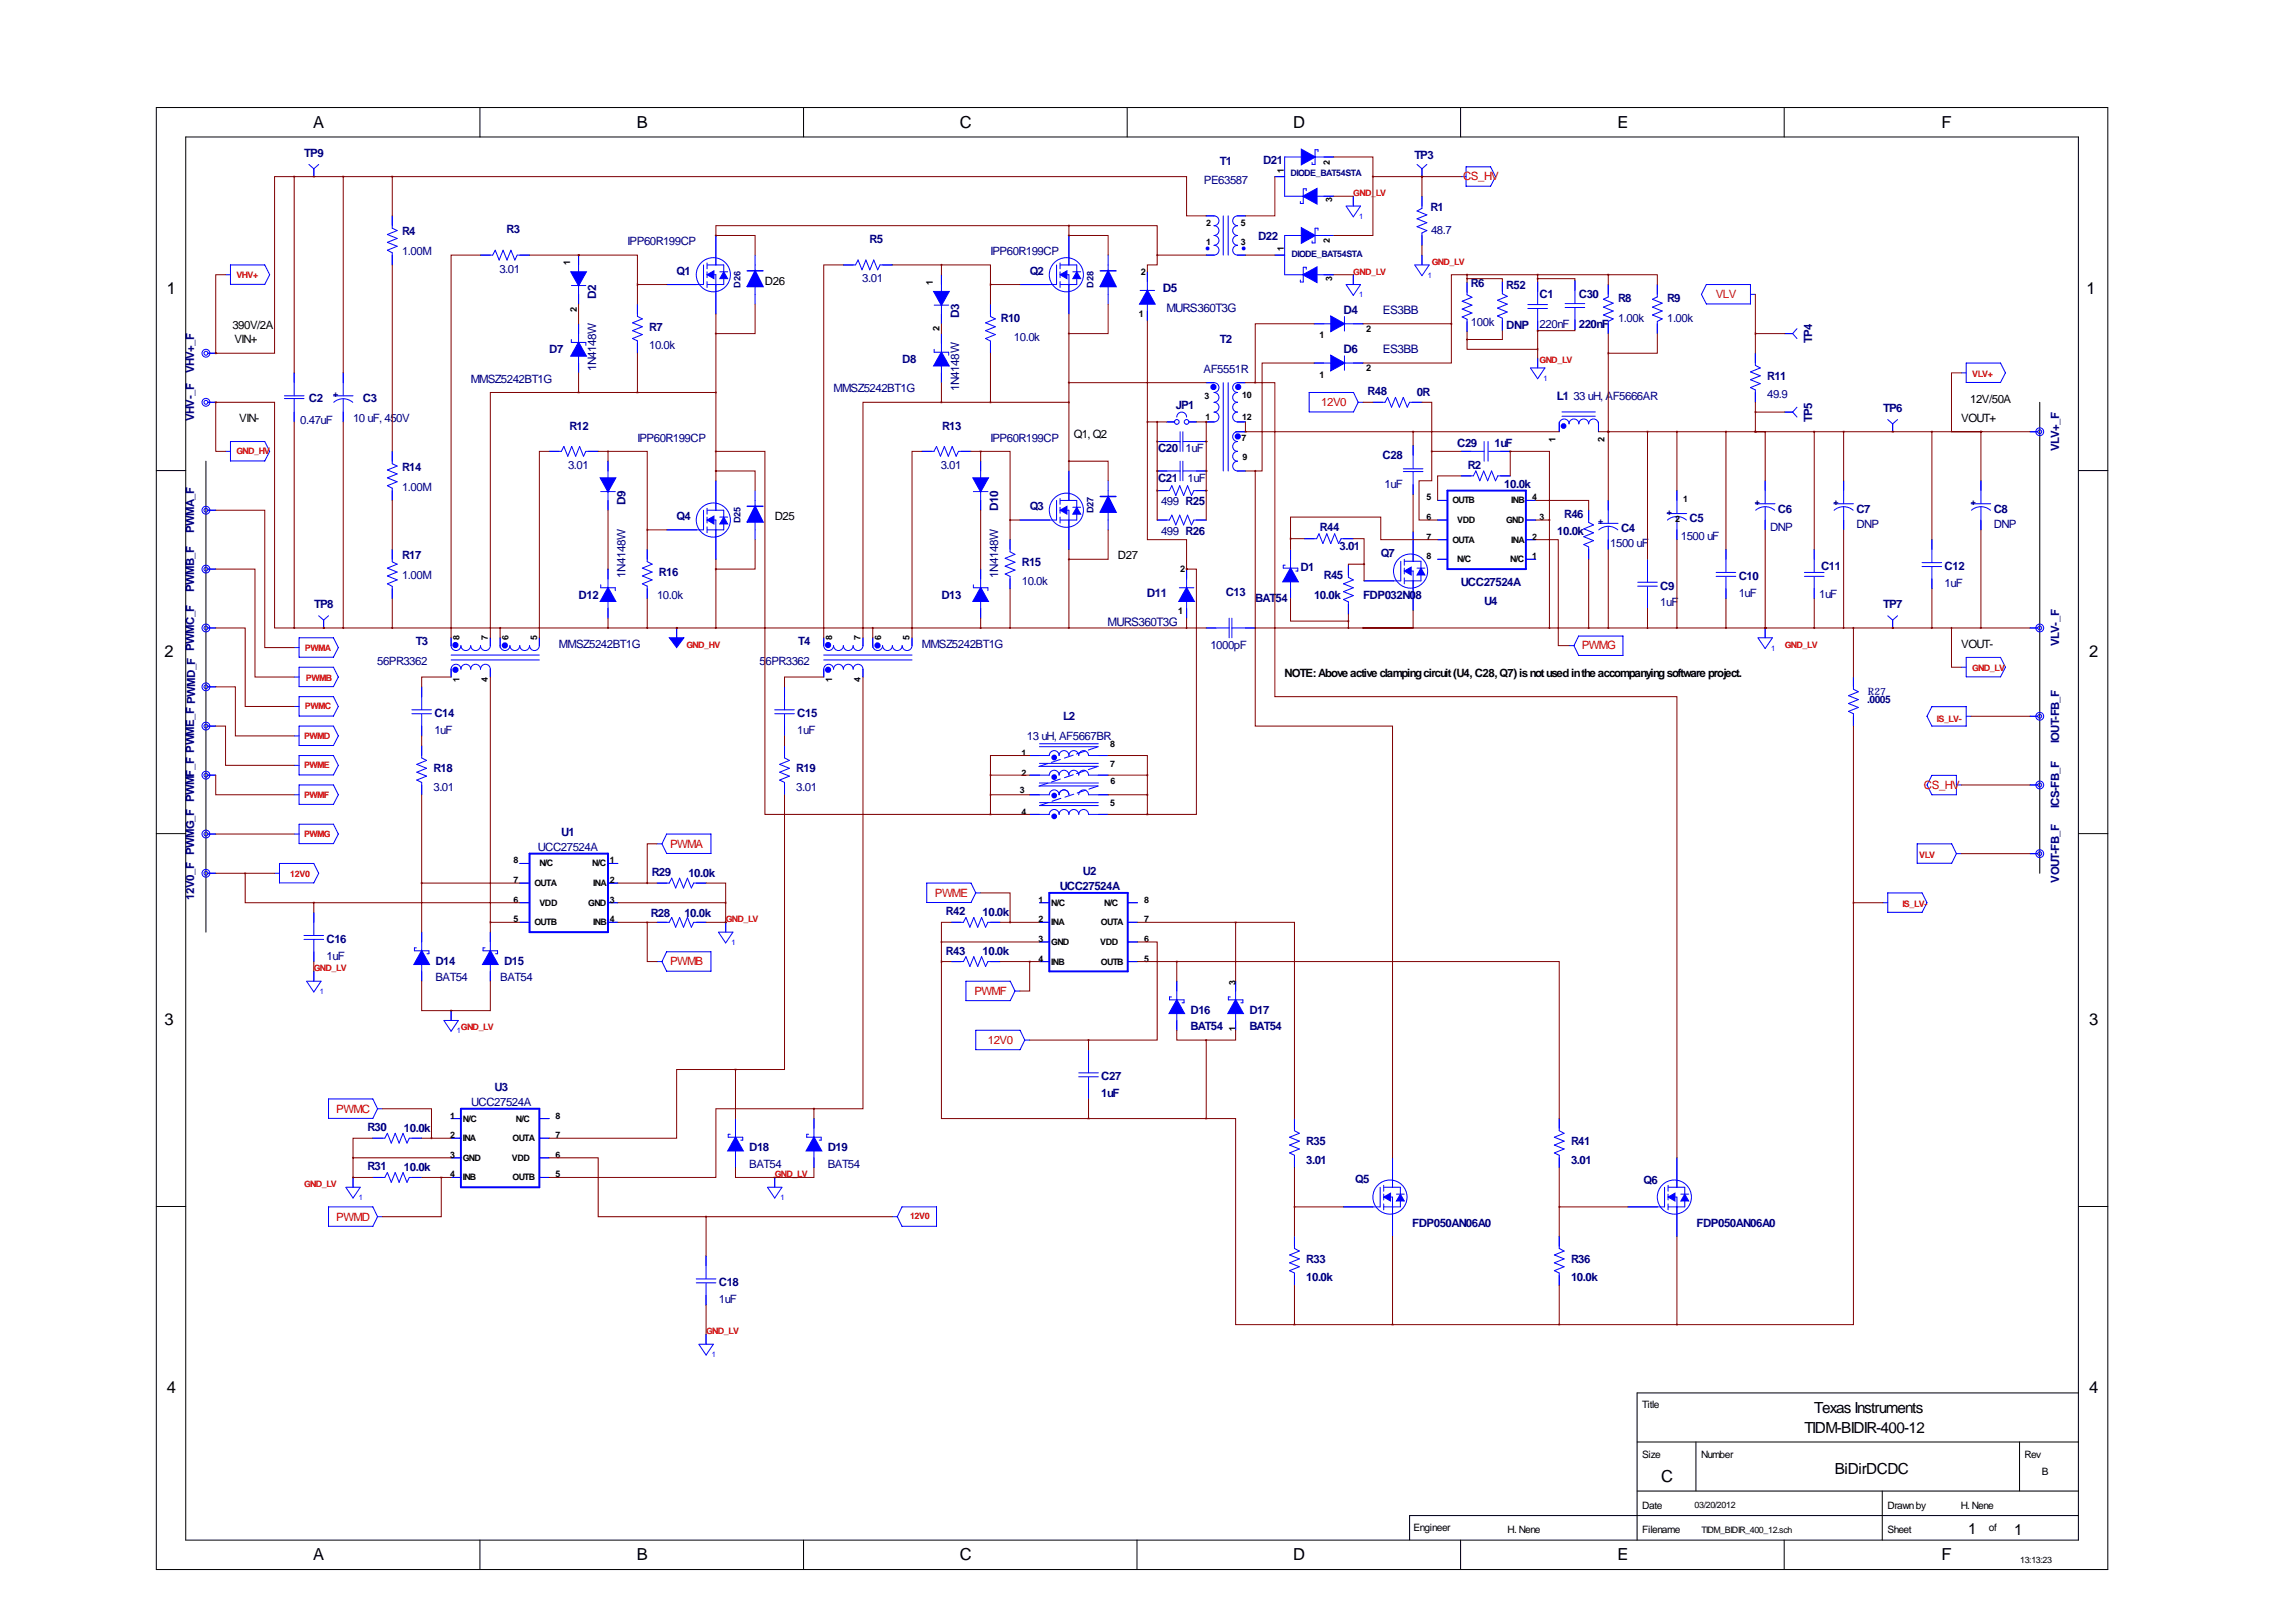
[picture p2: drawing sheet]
<svg xmlns="http://www.w3.org/2000/svg" width="594mm" height="419mm" viewBox="0 0 594 419" stroke-linecap="round" stroke-linejoin="round" font-family="sans-serif">
<defs><g id="words">
<g font-size="4.3">
<text x="81.1" y="33">A</text>
<text x="164.9" y="33">B</text>
<text x="248.6" y="33">C</text>
<text x="335" y="33">D</text>
<text x="418.9" y="33">E</text>
<text x="502.9" y="33">F</text>
<text x="43.2" y="76.2">1</text>
<text x="540.4" y="76.2">1</text>
<text x="42.6" y="170.2">2</text>
<text x="541.1" y="170.2">2</text>
<text x="42.6" y="265.4">3</text>
<text x="541.1" y="265.4">3</text>
<text x="43.2" y="360.7">4</text>
<text x="541.1" y="360.7">4</text>
<text x="430.2" y="383.5">C</text>
<text x="81.1" y="403.9">A</text>
<text x="164.9" y="403.9">B</text>
<text x="248.6" y="403.9">C</text>
<text x="335" y="403.9">D</text>
<text x="418.9" y="403.9">E</text>
<text x="502.9" y="403.9">F</text>
</g>
<g font-size="4">
<text x="469.9" y="365.8">Texas Instruments</text>
<text x="467.4" y="370.8">TIDM-BIDIR-400-12</text>
<text x="475.2" y="381.5">BiDirDCDC</text>
<text x="509.8" y="397">1</text>
<text x="521.7" y="397.3">1</text>
</g>
<g font-size="3" fill="#000080">
<text x="78.8" y="40.6">TP9</text>
<text x="366.3" y="41.1">TP3</text>
<text x="311.8" y="47.7">PE63587</text>
<text x="316" y="42.6">T1</text>
<text x="327.1" y="42.4">D21</text>
<text x="370.5" y="54.6">R1</text>
<text x="104.1" y="61">R4</text>
<text x="131.2" y="60.4">R3</text>
<text x="162.6" y="63.5">IPP60R199CP</text>
<text x="225.2" y="62.9">R5</text>
<text x="325.9" y="62.2">D22</text>
<text x="370.7" y="60.5">48.7</text>
<text x="104.1" y="66">1.00M</text>
<text x="129.4" y="70.6">3.01</text>
<text x="175.3" y="71.1">Q1</text>
<text x="256.5" y="66">IPP60R199CP</text>
<text x="266.7" y="71.1">Q2</text>
<text x="154.4" y="77.3" transform="rotate(-90 154.4 77.3)">D2</text>
<text x="223.3" y="73.1">3.01</text>
<text x="301.1" y="75.7">D5</text>
<text x="381" y="74.2">R6</text>
<text x="390.1" y="74.9">R52</text>
<text x="398.8" y="77.2">C1</text>
<text x="408.9" y="77.2">C30</text>
<text x="248.4" y="82.4" transform="rotate(-90 248.4 82.4)">D3</text>
<text x="259.2" y="83.3">R10</text>
<text x="302.1" y="80.8">MURS360T3G</text>
<text x="348" y="81.3">D4</text>
<text x="358.1" y="81.3">ES3BB</text>
<text x="419.1" y="78.2">R8</text>
<text x="419.1" y="83.3">1.00k</text>
<text x="431.8" y="78.2">R9</text>
<text x="431.8" y="83.3">1.00k</text>
<text x="168.1" y="85.6">R7</text>
<text x="262.6" y="88.3">10.0k</text>
<text x="316" y="88.9">T2</text>
<text x="381" y="84.3">100k</text>
<text x="390.1" y="85.1">DNP</text>
<text x="398.8" y="84.8">220nF</text>
<text x="408.9" y="84.8">220nF</text>
<text x="469.3" y="88.8" transform="rotate(-90 469.3 88.8)">TP4</text>
<text x="142.2" y="91.4">D7</text>
<text x="168.1" y="90.4">10.0k</text>
<text x="233.7" y="94">D8</text>
<text x="348" y="91.4">D6</text>
<text x="358.1" y="91.4">ES3BB</text>
<text x="50.3" y="96.6" transform="rotate(-90 50.3 96.6)">VHV+_F</text>
<text x="121.9" y="99.1">MMSZ5242BT1G</text>
<text x="154.4" y="96.2" transform="rotate(-90 154.4 96.2)">1N4148W</text>
<text x="215.9" y="101.6">MMSZ5242BT1G</text>
<text x="248.4" y="101.2" transform="rotate(-90 248.4 101.2)">1N4148W</text>
<text x="311.7" y="96.5">AF5551R</text>
<text x="457.7" y="98.3">R11</text>
<text x="80" y="104.1">C2</text>
<text x="94" y="104.1">C3</text>
<text x="304.5" y="105.9">JP1</text>
<text x="354.2" y="102.3">R48</text>
<text x="366.9" y="102.6">0R</text>
<text x="403.3" y="103.6">L1</text>
<text x="407.5" y="103.6">33 uH, AF5666AR</text>
<text x="457.7" y="103.1">49.9</text>
<text x="487.8" y="106.7">TP6</text>
<text x="50.3" y="109" transform="rotate(-90 50.3 109)">VHV-_F</text>
<text x="77.8" y="109.7">0.47uF</text>
<text x="91.4" y="109.2">10 uF, 450V</text>
<text x="147.5" y="111.2">R12</text>
<text x="244" y="111.2">R13</text>
<text x="469.3" y="109.1" transform="rotate(-90 469.3 109.1)">TP5</text>
<text x="165.1" y="114.3">IPP60R199CP</text>
<text x="256.5" y="114.3">IPP60R199CP</text>
<text x="300" y="117">C20</text>
<text x="307.1" y="117">1uF</text>
<text x="358.1" y="118.8">C28</text>
<text x="377.4" y="115.8">C29</text>
<text x="387.1" y="115.8">1uF</text>
<text x="533.3" y="116.8" transform="rotate(-90 533.3 116.8)">VLV+_F</text>
<text x="104.1" y="121.9">R14</text>
<text x="147.1" y="121.4">3.01</text>
<text x="243.7" y="121.4">3.01</text>
<text x="300" y="124.7">C21</text>
<text x="307.6" y="124.7">1uF</text>
<text x="380.1" y="121.4">R2</text>
<text x="104.1" y="127">1.00M</text>
<text x="162" y="130.7" transform="rotate(-90 162 130.7)">D9</text>
<text x="300.7" y="130.8">499 R25</text>
<text x="358.6" y="126.4">1uF</text>
<text x="389.6" y="126.4">10.0k</text>
<text x="50.3" y="137.9" transform="rotate(-90 50.3 137.9)">PWMA_F</text>
<text x="175.3" y="134.6">Q4</text>
<text x="258.6" y="132.2" transform="rotate(-90 258.6 132.2)">D10</text>
<text x="266.7" y="132.1">Q3</text>
<text x="341.9" y="137.4">R44</text>
<text x="405.1" y="134.1">R46</text>
<text x="419.9" y="137.8">C4</text>
<text x="437.6" y="135.2">C5</text>
<text x="458.5" y="137.4">DNP</text>
<text x="460.5" y="132.7">C6</text>
<text x="480.8" y="132.7">C7</text>
<text x="480.8" y="136.7">DNP</text>
<text x="516.4" y="132.7">C8</text>
<text x="516.4" y="136.7">DNP</text>
<text x="300.7" y="138.4">499 R26</text>
<text x="347" y="142.5">3.01</text>
<text x="403.4" y="138.4">10.0k</text>
<text x="417.1" y="141.5">1500 uF</text>
<text x="435.4" y="139.7">1500 uF</text>
<text x="104.1" y="144.8">R17</text>
<text x="104.1" y="149.9">1.00M</text>
<text x="162" y="149.5" transform="rotate(-90 162 149.5)">1N4148W</text>
<text x="170.7" y="149.1">R16</text>
<text x="258.6" y="149.5" transform="rotate(-90 258.6 149.5)">1N4148W</text>
<text x="264.7" y="146.6">R15</text>
<text x="336.8" y="147.8">D1</text>
<text x="342.9" y="149.9">R45</text>
<text x="357.6" y="144.3">Q7</text>
<text x="471.7" y="147.6">C11</text>
<text x="503.7" y="147.6">C12</text>
<text x="50.3" y="153.2" transform="rotate(-90 50.3 153.2)">PWMB_F</text>
<text x="149.9" y="154.9">D12</text>
<text x="170.2" y="154.9">10.0k</text>
<text x="243.8" y="154.9">D13</text>
<text x="264.7" y="151.4">10.0k</text>
<text x="297" y="154.4">D11</text>
<text x="317.5" y="154.4">C13</text>
<text x="325.1" y="156">BAT54</text>
<text x="340.4" y="154.9">10.0k</text>
<text x="353.1" y="154.9">FDP032N08</text>
<text x="378.4" y="151.6">UCC27524A</text>
<text x="430" y="152.7">C9</text>
<text x="450.3" y="150.1">C10</text>
<text x="450.3" y="154.4">1uF</text>
<text x="471.2" y="154.7">1uF</text>
<text x="503.7" y="151.9">1uF</text>
<text x="81.4" y="157.5">TP8</text>
<text x="384.4" y="156.7">U4</text>
<text x="430" y="157">1uF</text>
<text x="487.8" y="157.5">TP7</text>
<text x="107.7" y="167.1">T3</text>
<text x="144.8" y="167.6">MMSZ5242BT1G</text>
<text x="206.8" y="167.1">T4</text>
<text x="238.8" y="167.6">MMSZ5242BT1G</text>
<text x="286.9" y="162">MURS360T3G</text>
<text x="533.3" y="167.2" transform="rotate(-90 533.3 167.2)">VLV-_F</text>
<text x="97.7" y="172.2">56PR3362</text>
<text x="196.7" y="172.2">56PR3362</text>
<text x="313.5" y="168.1">1000pF</text>
<text x="112.5" y="185.7">C14</text>
<text x="206.5" y="185.7">C15</text>
<text x="112.5" y="190">1uF</text>
<text x="206.5" y="190">1uF</text>
<text x="266" y="191.5">13 uH, AF5667BR</text>
<text x="275.3" y="186.4">L2</text>
<text x="533.3" y="192.2" transform="rotate(-90 533.3 192.2)">IOUT-FB_F</text>
<text x="112.3" y="199.9">R18</text>
<text x="206.2" y="199.9">R19</text>
<text x="112.3" y="204.7">3.01</text>
<text x="206.2" y="204.7">3.01</text>
<text x="533.3" y="209.2" transform="rotate(-90 533.3 209.2)">ICS-FB_F</text>
<text x="139.3" y="220.2">UCC27524A</text>
<text x="145.4" y="216.4">U1</text>
<text x="168.8" y="226.8">R29</text>
<text x="178.3" y="227">10.0k</text>
<text x="280.5" y="226.6">U2</text>
<text x="50.3" y="232.9" transform="rotate(-90 50.3 232.9)">12V0_F PWMG_F PWMF_F PWME_F PWMD_F PWMC_F</text>
<text x="274.5" y="230.4">UCC27524A</text>
<text x="533.3" y="228.5" transform="rotate(-90 533.3 228.5)">VOUT-FB_F</text>
<text x="168.6" y="237.4">R28</text>
<text x="177.3" y="237.4">10.0k</text>
<text x="245" y="236.9">R42</text>
<text x="254.5" y="237.2">10.0k</text>
<text x="84.6" y="244.1">C16</text>
<text x="84.6" y="248.4">1uF</text>
<text x="112.8" y="249.7">D14</text>
<text x="130.6" y="249.7">D15</text>
<text x="245" y="247.1">R43</text>
<text x="254.5" y="247.3">10.0k</text>
<text x="112.8" y="254">BAT54</text>
<text x="129.5" y="254">BAT54</text>
<text x="308.4" y="262.4">D16</text>
<text x="323.6" y="262.4">D17</text>
<text x="308.4" y="266.7">BAT54</text>
<text x="323.6" y="266.7">BAT54</text>
<text x="285.2" y="279.7">C27</text>
<text x="122.1" y="286.3">UCC27524A</text>
<text x="128.1" y="282.4">U3</text>
<text x="285.2" y="284">1uF</text>
<text x="95.2" y="292.8">R30</text>
<text x="104.6" y="293.1">10.0k</text>
<text x="194.1" y="297.9">D18</text>
<text x="214.4" y="297.9">D19</text>
<text x="338.3" y="296.4">R35</text>
<text x="406.9" y="296.4">R41</text>
<text x="95.2" y="303">R31</text>
<text x="104.6" y="303.2">10.0k</text>
<text x="194.1" y="302.3">BAT54</text>
<text x="214.4" y="302.3">BAT54</text>
<text x="338.3" y="301.2">3.01</text>
<text x="406.9" y="301.2">3.01</text>
<text x="351" y="306.3">Q5</text>
<text x="425.7" y="306.6">Q6</text>
<text x="365.8" y="317.5">FDP050AN06A0</text>
<text x="439.4" y="317.5">FDP050AN06A0</text>
<text x="338.3" y="326.9">R33</text>
<text x="406.9" y="326.9">R36</text>
<text x="186.2" y="333">C18</text>
<text x="338.3" y="331.7">10.0k</text>
<text x="406.9" y="331.7">10.0k</text>
<text x="186.2" y="337.3">1uF</text>
</g>
<g font-size="3" fill="#f00">
<text x="379" y="46.7">CS_HV</text>
<text x="444.4" y="77.2">VLV</text>
<text x="342.2" y="105.1">12V0</text>
<text x="409.7" y="168.1">PWMG</text>
<text x="498.3" y="204.2">CS_HV</text>
<text x="173.6" y="219.4">PWMA</text>
<text x="242.1" y="232.1">PWME</text>
<text x="173.6" y="249.9">PWMB</text>
<text x="252.4" y="257.5">PWMF</text>
<text x="255.9" y="270.2">12V0</text>
<text x="87.1" y="288">PWMC</text>
<text x="87.1" y="315.9">PWMD</text>
</g>
<g font-size="3">
<text x="198.1" y="73.7">D26</text>
<text x="60.2" y="85.1">390V/2A</text>
<text x="60.7" y="88.9">VIN+</text>
<text x="510.3" y="104.4">12V/50A</text>
<text x="62" y="109.2">VIN-</text>
<text x="278.1" y="113.3">Q1, Q2</text>
<text x="508" y="109.2">VOUT+</text>
<text x="200.7" y="134.6">D25</text>
<text x="289.6" y="144.8">D27</text>
<text x="508" y="167.6">VOUT-</text>
<text x="332.7" y="175.3">NOTE: Above active clamping circuit (U4, C28, Q7) is not used in the accompanying software project.</text>
</g>
<g font-size="2.6" fill="#000080">
<text x="483.8" y="179.8">R27</text>
<text x="483.6" y="182.1">.0005</text>
</g>
<g font-size="2.6">
<text x="425.3" y="364.6">Title</text>
<text x="425.3" y="377.3">Size</text>
<text x="440.6" y="377.3">Number</text>
<text x="524.4" y="377.3">Rev</text>
<text x="528.8" y="381.8">B</text>
<text x="425.3" y="390.6">Date</text>
<text x="488.8" y="390.6">Drawn by</text>
<text x="507.8" y="390.5">H. Nene</text>
<text x="366.1" y="396.4">Engineer</text>
<text x="390.5" y="396.9">H. Nene</text>
<text x="425.3" y="397">Filename</text>
<text x="488.8" y="397">Sheet</text>
<text x="515.1" y="396.4">of</text>
</g>
<g font-size="2.4">
<text x="147.7" y="68.6" transform="rotate(-90 147.7 68.6)">1</text>
<text x="295.5" y="71.2">2</text>
<text x="241.7" y="73.7" transform="rotate(-90 241.7 73.7)">1</text>
<text x="149.4" y="80.7" transform="rotate(-90 149.4 80.7)">2</text>
<text x="295" y="82">1</text>
<text x="243.4" y="85.8" transform="rotate(-90 243.4 85.8)">2</text>
<text x="341.7" y="87.6">1</text>
<text x="353.8" y="85.9">2</text>
<text x="341.7" y="97.7">1</text>
<text x="353.8" y="96">2</text>
<text x="402.9" y="114.3" transform="rotate(-90 402.9 114.3)">1</text>
<text x="415.6" y="114.3" transform="rotate(-90 415.6 114.3)">2</text>
<text x="305.7" y="148.1">2</text>
<text x="305.2" y="159">1</text>
</g>
<g font-size="2.4" fill="#000080">
<text x="191.8" y="74.4" transform="rotate(-90 191.8 74.4)">D26</text>
<text x="283.2" y="74.4" transform="rotate(-90 283.2 74.4)">D28</text>
<text x="191.8" y="135.4" transform="rotate(-90 191.8 135.4)">D25</text>
<text x="283.2" y="132.8" transform="rotate(-90 283.2 132.8)">D27</text>
</g>
<g font-size="2.3">
<text x="332.5" y="44.7" transform="rotate(-90 332.5 44.7)">1</text>
<text x="344.4" y="42.6" transform="rotate(-90 344.4 42.6)">2</text>
<text x="345" y="52.4" transform="rotate(-90 345 52.4)">3</text>
<text x="312.4" y="58.4">2</text>
<text x="321.4" y="58.4">5</text>
<text x="312.4" y="63.5">1</text>
<text x="321.4" y="63.5">3</text>
<text x="332.5" y="65" transform="rotate(-90 332.5 65)">1</text>
<text x="344.4" y="62.9" transform="rotate(-90 344.4 62.9)">2</text>
<text x="345" y="72.7" transform="rotate(-90 345 72.7)">3</text>
<text x="312" y="103.4">3</text>
<text x="321.8" y="103.1">10</text>
<text x="312.2" y="108.8">1</text>
<text x="321.8" y="108.7">12</text>
<text x="321.6" y="114.1">7</text>
<text x="321.8" y="119.1">9</text>
<text x="369.5" y="129.5">5</text>
<text x="376.2" y="130.3">OUTB</text>
<text x="391.4" y="130.3">INB</text>
<text x="396.8" y="129.5">4</text>
<text x="435.9" y="130.1">1</text>
<text x="369.5" y="134.6">6</text>
<text x="377.4" y="135.4">VDD</text>
<text x="390.1" y="135.4">GND</text>
<text x="398.8" y="134.6">3</text>
<text x="433.9" y="135.1">2</text>
<text x="369.5" y="139.7">7</text>
<text x="376.2" y="140.5">OUTA</text>
<text x="391.4" y="140.5">INA</text>
<text x="396.8" y="139.7">2</text>
<text x="369.5" y="144.8">8</text>
<text x="377.4" y="145.5">N/C</text>
<text x="391.2" y="145.5">N/C</text>
<text x="396.8" y="144.8">1</text>
<text x="119" y="165.8" transform="rotate(-90 119 165.8)">8</text>
<text x="126.4" y="165.8" transform="rotate(-90 126.4 165.8)">7</text>
<text x="131.7" y="165.7" transform="rotate(-90 131.7 165.7)">6</text>
<text x="139.1" y="165.7" transform="rotate(-90 139.1 165.7)">5</text>
<text x="215.6" y="165.8" transform="rotate(-90 215.6 165.8)">8</text>
<text x="222.9" y="165.8" transform="rotate(-90 222.9 165.8)">7</text>
<text x="228.3" y="165.7" transform="rotate(-90 228.3 165.7)">6</text>
<text x="235.6" y="165.7" transform="rotate(-90 235.6 165.7)">5</text>
<text x="119" y="176.4" transform="rotate(-90 119 176.4)">1</text>
<text x="126.4" y="176.4" transform="rotate(-90 126.4 176.4)">4</text>
<text x="215.6" y="176.4" transform="rotate(-90 215.6 176.4)">1</text>
<text x="222.9" y="176.4" transform="rotate(-90 222.9 176.4)">4</text>
<text x="264.6" y="195.7">1</text>
<text x="287.5" y="193.4">8</text>
<text x="264.6" y="200.8">2</text>
<text x="287.5" y="198.5">7</text>
<text x="287.6" y="203.1">6</text>
<text x="264.2" y="205.2">3</text>
<text x="287.5" y="208.6">5</text>
<text x="264.6" y="210.9">4</text>
<text x="133" y="223.5">8</text>
<text x="139.7" y="224.3">N/C</text>
<text x="153.4" y="224.3">N/C</text>
<text x="158" y="223.5">1</text>
<text x="133" y="233.7">6</text>
<text x="133" y="228.6">7</text>
<text x="138.4" y="229.4">OUTA</text>
<text x="153.7" y="229.4">INA</text>
<text x="158" y="228.6">2</text>
<text x="158" y="233.7">3</text>
<text x="269" y="233.7">1</text>
<text x="296.3" y="233.7">8</text>
<text x="133" y="238.8">5</text>
<text x="138.4" y="239.5">OUTB</text>
<text x="139.7" y="234.4">VDD</text>
<text x="152.4" y="234.4">GND</text>
<text x="153.7" y="239.5">INB</text>
<text x="158" y="238.8">4</text>
<text x="269" y="238.8">2</text>
<text x="272.3" y="234.4">N/C</text>
<text x="272.3" y="239.5">INA</text>
<text x="285.2" y="239.5">OUTA</text>
<text x="286" y="234.4">N/C</text>
<text x="296.3" y="238.8">7</text>
<text x="269" y="243.8">3</text>
<text x="272.3" y="244.6">GND</text>
<text x="284.9" y="244.6">VDD</text>
<text x="296.3" y="243.8">6</text>
<text x="269" y="248.9">4</text>
<text x="272.3" y="249.7">INB</text>
<text x="285.2" y="249.7">OUTB</text>
<text x="296.3" y="248.9">5</text>
<text x="320" y="254.9" transform="rotate(-90 320 254.9)">3</text>
<text x="320" y="267" transform="rotate(-90 320 267)">1</text>
<text x="116.6" y="289.6">1</text>
<text x="119.9" y="290.3">N/C</text>
<text x="133.6" y="290.3">N/C</text>
<text x="143.9" y="289.6">8</text>
<text x="116.6" y="294.6">2</text>
<text x="116.6" y="299.7">3</text>
<text x="119.9" y="295.4">INA</text>
<text x="132.8" y="295.4">OUTA</text>
<text x="143.9" y="299.7">6</text>
<text x="143.9" y="294.6">7</text>
<text x="116.6" y="304.8">4</text>
<text x="119.9" y="300.5">GND</text>
<text x="119.9" y="305.6">INB</text>
<text x="132.5" y="300.5">VDD</text>
<text x="132.8" y="305.6">OUTB</text>
<text x="143.9" y="304.8">5</text>
<text x="438.9" y="390.4">03/20/2012</text>
<text x="440.7" y="396.7">TIDM_BIDIR_400_12.sch</text>
<text x="523.2" y="404.6">13:13:23</text>
</g>
<g font-size="2.3" fill="#000080">
<text x="334.2" y="45.5">DIODE_BAT54STA</text>
<text x="334.5" y="66.6">DIODE_BAT54STA</text>
<text x="86.3" y="102.7">+</text>
<text x="454.6" y="130.7">+</text>
<text x="474.9" y="130.7">+</text>
<text x="510.4" y="130.7">+</text>
<text x="413.9" y="135.7">+</text>
<text x="431.7" y="133.2">+</text>
</g>
<g font-size="2.3" fill="#f00">
<text x="350.5" y="50.8">GND_LV</text>
<text x="61.2" y="71.9">VHV+</text>
<text x="350.5" y="71.1">GND_LV</text>
<text x="370.8" y="68.6">GND_LV</text>
<text x="398.8" y="94">GND_LV</text>
<text x="510.8" y="97.5">VLV+</text>
<text x="61.2" y="117.6">GND_HV</text>
<text x="177.8" y="167.6">GND_HV</text>
<text x="462.3" y="167.6">GND_LV</text>
<text x="79" y="168.4">PWMA</text>
<text x="510.8" y="173.7">GND_LV</text>
<text x="79.2" y="176.3">PWMB</text>
<text x="79" y="183.6">PWMC</text>
<text x="78.7" y="191.3">PWMD</text>
<text x="501.7" y="187">IS_LV-</text>
<text x="78.7" y="198.9">PWME</text>
<text x="78.7" y="206.5">PWMF</text>
<text x="78.7" y="216.7">PWMG</text>
<text x="497.1" y="222">VLV</text>
<text x="75.2" y="227.1">12V0</text>
<text x="188" y="238.8">GND_LV</text>
<text x="492.8" y="234.7">IS_LV-</text>
<text x="81.3" y="251.5">GND_LV</text>
<text x="119.4" y="266.7">GND_LV</text>
<text x="200.7" y="304.8">GND_LV</text>
<text x="78.7" y="307.3">GND_LV</text>
<text x="235.7" y="315.5">12V0</text>
<text x="182.9" y="345.4">GND_LV</text>
</g>
<g font-size="2" fill="#00f">
<text x="352" y="56.6">1</text>
<text x="369.8" y="71.9">1</text>
<text x="352" y="77">1</text>
<text x="399.8" y="98.6">1</text>
<text x="458.7" y="168.4">1</text>
<text x="189.5" y="244.6">1</text>
<text x="82.8" y="257.3">1</text>
<text x="118.4" y="267.5">1</text>
<text x="93" y="310.6">1</text>
<text x="202.2" y="310.6">1</text>
<text x="184.4" y="351.3">1</text>
</g>
</g></defs>
<g fill="none" stroke="#000" stroke-width=".26">
<path d="M40.5 27.8h505.4v378.5h-505.4zM48.1 35.5h490.2v363.2h-490.2zM124.3 27.8v7.7M208.1 27.8v7.7M291.9 27.8v7.7M378.3 27.8v7.7M462.1 27.8v7.7M53.3 119.4v121.9M528.3 104.1v122M40.5 121.8h7.6M538.3 121.8h7.6M40.5 215.8h7.6"/>
<path d="M538.3 215.8h7.6M40.5 312.3h7.6M538.3 312.3h7.6M424 373.3h114.3M439.3 373.3v12.7M523.1 373.3v12.7M538.3 360.6h-114.3v38.1M124.3 398.7v7.6M208.1 398.7v7.6M294.5 398.7v7.6M378.3 398.7v7.6M424 386h114.3"/>
<path d="M462.1 398.7v7.6M487.5 386v12.7M538.3 392.3h-173.2v6.3"/>
</g>
<g fill="none" stroke="#00f" stroke-width=".26">
<path d="M80 42.6l1.3 1.1M81.3 43.7v2M82.5 42.6l-1.2 1.1M101.6 55.9v3.2l1.3 .6-2.6 1 2.6 1-2.6 1 2.6 1.1-2.6 1 1.3 .6v3.2M312.4 55.9h2.1a1.27 1.27 0 0 1 1.2 1.2 1.27 1.27 0 0 1-1.2 1.3 1.27 1.27 0 0 1 1.2 1.3 1.27 1.27 0 0 1-1.2 1.3 1.27 1.27 0 0 1 1.2 1.2 1.27 1.27 0 0 1-1.2 1.3 1.27 1.27 0 0 1 1.2 1.3 1.27 1.27 0 0 1-1.2 1.2h-2.1M316.8 55.9v10.1M318.1 55.9v10.1M322.6 55.9h-2.1a1.27 1.27 0 0 0-1.2 1.2 1.27 1.27 0 0 0 1.2 1.3 1.27 1.27 0 0 0-1.2 1.3 1.27 1.27 0 0 0 1.2 1.3 1.27 1.27 0 0 0-1.2 1.2 1.27 1.27 0 0 0 1.2 1.3 1.27 1.27 0 0 0-1.2 1.3 1.27 1.27 0 0 0 1.2 1.2h2.1M368.3 50.8v3.1l-1.3 .7 2.6 1-2.6 1 2.6 1.1-2.6 1 2.6 1-1.3 .6v3.2M124.5 66h3.1l.7-1.2 1 2.5 1-2.5 1 2.5 1-2.5 1 2.5 .7-1.3h3.2M148 73.9h3.7M149.9 66v12.7"/>
<path d="M165.1 78.7v3.2l1.3 .7-2.6 1 2.6 1-2.6 1 2.6 1-2.6 1 1.3 .6v3.2M180.3 73.7h1.9M183.1 70.4v1.5M183.1 72.9v1.5M186.4 70.4h2.1M187.5 72.1v1.6M218.4 68.6h3.2l.6-1.3 1.1 2.6 1-2.6 1 2.6 1-2.6 1 2.6 .6-1.3h3.2M242 79h3.7M243.8 71.1v12.7M256.5 78.7v3.2l1.3 .7-2.5 1 2.5 1-2.5 1 2.5 1-2.5 1 1.2 .7v3.1M380 73.2v3.1l1.3 .7-2.6 1 2.6 1-2.6 1 2.6 1-2.6 1 1.3 .7v3.2M416.6 73.7v3.2l-1.3 .6 2.5 1-2.5 1 2.5 1-2.5 1 2.5 1.1-1.2 .6v3.2"/>
<path d="M76.2 96.5v6M88.9 96.5v6M242 90.4v.8h3.7v.7M243.8 86.4v12.7M454.7 91.4v3.2l1.2 .6-2.5 1.1 2.5 1-2.5 1 2.5 1-2.5 1 1.3 .6v3.2M462.3 86.4h2M464.3 86.4l1.1 1.2M465.4 85.1l-1.1 1.3M73.7 102.5h5M73.7 103.2h5M76.2 103.2v6M86.4 102.5h5"/>
<path d="M86.4 104.1a3.8 3.8 0 0 1 5 .1M88.9 103.2v6M101.6 116.8v3.2l1.3 .6-2.6 1.1 2.6 1-2.6 1 2.6 1-2.6 1 1.3 .7v3.1M142.2 116.8h3.2l.6-1.2 1.1 2.5 1-2.5 1 2.5 1-2.5 1 2.5 .6-1.3h3.2M254 119.4v12.7M462.3 106.7h2M464.3 106.7l1.1 1.2M465.4 105.4l-1.1 1.3M252.1 127.3h3.8M261.6 139.7v3.1l1.3 .7-2.6 1 2.6 1-2.6 1.1 2.6 1-2.6 1 1.3 .6v3.2M414 135.5h5.1M414.1 137.2a3.8 3.8 0 0 1 4.9 0"/>
<path d="M416.6 129.5v6M416.6 136.2v6M431.8 132.9h5.1M431.9 134.6a3.8 3.8 0 0 1 4.9 0M434.3 127v5.9M434.3 133.7v6M454.7 130.4h5M454.7 132.1a3.8 3.8 0 0 1 5 0M457.2 124.5v5.9M457.2 131.1v6.1M475 130.4h5.1M475.1 132.1a3.8 3.8 0 0 1 4.9 0"/>
<path d="M477.5 124.5v5.9M477.5 131.1v6.1M500.4 139.7v5.9M510.5 130.4h5.1M510.6 132.1a3.8 3.8 0 0 1 5 0M513.1 124.5v5.9M513.1 131.1v6.1M82.5 159.4l1.3 1.1M85.1 159.4l-1.3 1.1M101.6 142.2v3.2l1.3 .7-2.6 1 2.6 1-2.6 1 2.6 1-2.6 1 1.3 .7v3.1M155.6 151.4v.7h3.8v.8M157.5 147.3v12.7"/>
<path d="M167.6 142.2v3.2l1.3 .7-2.5 1 2.5 1-2.5 1 2.5 1-2.5 1 1.2 .6v3.2M305.5 152.1h3.7M307.3 147.3v12.7M467.4 148.2h5M467.4 149.2h5M469.9 142.2v6M469.9 149.4v5.5M488.9 159.4l1.3 1.1M491.5 159.4l-1.3 1.1M497.8 145.6h5.1M497.8 146.7h5.1M500.4 146.8v5.6"/>
<path d="M83.8 160.5v2.1M109.2 177.8v5.9M116.8 165.1v2a1.27 1.27 0 0 0 1.3 1.3 1.27 1.27 0 0 0 1.3-1.3 1.27 1.27 0 0 0 1.2 1.3 1.27 1.27 0 0 0 1.3-1.3 1.27 1.27 0 0 0 1.3 1.3 1.27 1.27 0 0 0 1.3-1.3 1.27 1.27 0 0 0 1.2 1.3 1.27 1.27 0 0 0 1.3-1.3v-2M116.8 175.3v-2.1a1.27 1.27 0 0 1 1.3-1.2 1.27 1.27 0 0 1 1.3 1.2 1.27 1.27 0 0 1 1.2-1.2 1.27 1.27 0 0 1 1.3 1.2 1.27 1.27 0 0 1 1.3-1.2 1.27 1.27 0 0 1 1.3 1.2 1.27 1.27 0 0 1 1.2-1.2 1.27 1.27 0 0 1 1.3 1.2v2.1M116.8 169.6h22.9M116.8 170.8h22.9M129.5 165.1v2.5M139.7 165.1v2a1.27 1.27 0 0 1-1.3 1.3 1.27 1.27 0 0 1-1.2-1.3 1.27 1.27 0 0 1-1.3 1.3 1.27 1.27 0 0 1-1.3-1.3 1.27 1.27 0 0 1-1.2 1.3 1.27 1.27 0 0 1-1.3-1.3 1.27 1.27 0 0 1-1.3 1.3 1.27 1.27 0 0 1-1.3-1.3M203.2 177.8v5.9M213.4 165.1v2a1.27 1.27 0 0 0 1.2 1.3 1.27 1.27 0 0 0 1.3-1.3 1.27 1.27 0 0 0 1.3 1.3 1.27 1.27 0 0 0 1.2-1.3 1.27 1.27 0 0 0 1.3 1.3 1.27 1.27 0 0 0 1.3-1.3 1.27 1.27 0 0 0 1.2 1.3 1.27 1.27 0 0 0 1.3-1.3v-2M213.4 175.3v-2.1a1.27 1.27 0 0 1 1.2-1.2 1.27 1.27 0 0 1 1.3 1.2 1.27 1.27 0 0 1 1.3-1.2 1.27 1.27 0 0 1 1.2 1.2 1.27 1.27 0 0 1 1.3-1.2 1.27 1.27 0 0 1 1.3 1.2 1.27 1.27 0 0 1 1.2-1.2 1.27 1.27 0 0 1 1.3 1.2v2.1M213.4 169.6h22.8"/>
<path d="M213.4 170.8h22.8M226.1 165.1v2.5M236.2 165.1v2a1.27 1.27 0 0 1-1.2 1.3 1.27 1.27 0 0 1-1.3-1.3 1.27 1.27 0 0 1-1.3 1.3 1.27 1.27 0 0 1-1.3-1.3 1.27 1.27 0 0 1-1.2 1.3 1.27 1.27 0 0 1-1.3-1.3 1.27 1.27 0 0 1-1.3 1.3 1.27 1.27 0 0 1-1.2-1.3M312.4 162.6h6M318.4 160v5.1M319.1 160v5.1M319.1 162.6h6M490.2 160.5v2.1M106.7 183.7h5.1M106.7 184.8h5.1M109.2 184.9v5.6M109.2 193v3.2l1.3 .6-2.6 1.1 2.6 1-2.6 1 2.6 1-2.6 1 1.3 .6v3.2"/>
<path d="M200.7 183.7h5M200.7 184.8h5M203.2 184.9v5.6M203.2 193v3.2l1.3 .6-2.6 1.1 2.6 1-2.6 1 2.6 1-2.6 1 1.3 .6v3.2M81.3 236.2v6M78.7 242.2h5.1M78.7 243.2h5.1M81.3 243.3v5.6M107.8 245.4h-.5v.7h3.8v.8h-.5M109.2 241.3v12.7M125.6 245.4h-.5v.7h3.8v.8h-.5M127 241.3v12.7"/>
<path d="M189.1 293.6h-.5v.8h3.8v.7h-.5M190.5 289.6v12.7M209.4 293.6h-.5v.8h3.8v.7h-.5M210.8 289.6v12.7M180.3 331.1h5.1M180.3 332.1h5.1M182.9 325.1v6M182.9 332.2v5.6"/>
</g>
<g fill="#00f" stroke="#00f" stroke-width=".26">
<path d="M109.2 246l2.1 3.7h-4.1z"/>
<path d="M307.3 152l2.1 3.7h-4.1z"/>
<path d="M147.8 70.4h4.1l-2 3.6z"/>
<path d="M190.5 294.3l2 3.6h-4z"/>
<path d="M241.8 75.4h4.1l-2.1 3.7z"/>
<path d="M127 246l2 3.7h-4z"/>
<path d="M157.5 152l2 3.7h-4.1z"/>
<path d="M252 123.7h4l-2 3.7z"/>
<path d="M243.8 91.1l2.1 3.6h-4.1z"/>
<path d="M210.8 294.3l2.1 3.6h-4.1z"/>
<path d="M183.1 71.1l1.8-1v2z"/>
<path d="M187.5 70.4l1 1.7h-2.1z"/>
</g>
<g fill="none" stroke="#00f" stroke-width=".51">
<circle cx="312.8" cy="64.3" r=".25"/>
<circle cx="322.1" cy="64.3" r=".25"/>
</g>
<g fill="none" stroke="#00f" stroke-width=".89">
<circle cx="118" cy="173.4" r=".36"/>
<circle cx="118" cy="167" r=".36"/>
<circle cx="130.8" cy="167.1" r=".36"/>
<circle cx="214.5" cy="173.4" r=".36"/>
<circle cx="214.5" cy="167" r=".36"/>
<circle cx="227.3" cy="167.1" r=".36"/>
</g>
<circle cx="185.4" cy="73.7" r=".25" fill="#00f"/>
<g fill="none" stroke="#00f" stroke-width=".26">
<path d="M172.7 73.7h7.6M182.2 68.6v5.1M183.1 68.1v1.5M183.2 73.7h4.3M183.2 68.6h4.3v1.8M184.8 71.1h.6v10.2M185.4 61v7.6M180.3 137.2h1.9M183.1 133.9v1.5M183.1 136.4v1.5M186.4 133.9h2.1M187.5 135.6v1.6"/>
<circle cx="184.8" cy="71.1" r="4.4"/>
</g>
<g fill="#00f" stroke="#00f" stroke-width=".26">
<path d="M183.1 134.6l1.8-1v2z"/>
<path d="M187.5 133.9l1 1.7h-2.1z"/>
</g>
<circle cx="185.4" cy="137.2" r=".25" fill="#00f"/>
<g fill="none" stroke="#00f" stroke-width=".26">
<path d="M271.8 73.7h1.9M274.6 70.4v1.5M274.6 72.9v1.5M277.9 70.4h2M278.9 72.1v1.6M295.3 75.2h3.8M297.2 70.4v12.7M395.7 78.8h5.1M395.7 79.9h5.1M398.3 72.9v5.9M429.3 73.7v3.2l-1.3 .6 2.5 1-2.5 1 2.5 1-2.5 1 2.5 1.1-1.2 .6v3.2M148 87.9v.7h3.7v.8"/>
<path d="M149.9 83.8v12.7M312.4 99.1h2.1a1.27 1.27 0 0 1 1.2 1.2 1.27 1.27 0 0 1-1.2 1.3 1.27 1.27 0 0 1 1.2 1.3 1.27 1.27 0 0 1-1.2 1.2 1.27 1.27 0 0 1 1.2 1.3 1.27 1.27 0 0 1-1.2 1.3 1.27 1.27 0 0 1 1.2 1.2 1.27 1.27 0 0 1-1.2 1.3h-2.1M316.8 99.1v22.8M318.1 99.1v22.8M322.6 99.1h-2.1a1.27 1.27 0 0 0-1.2 1.2 1.27 1.27 0 0 0 1.2 1.3 1.27 1.27 0 0 0-1.2 1.3 1.27 1.27 0 0 0 1.2 1.2 1.27 1.27 0 0 0-1.2 1.3 1.27 1.27 0 0 0 1.2 1.3 1.27 1.27 0 0 0-1.2 1.3 1.27 1.27 0 0 0 1.2 1.2h2.1M398.3 80v5.6M157.5 119.4v12.7M238.8 116.8h3.1l.7-1.2 1 2.5 1-2.5 1 2.5 1-2.5 1 2.5 .7-1.3h3.2M320 111.8h2.6M320.5 111.8a1.27 1.27 0 0 0-1.2 1.2 1.27 1.27 0 0 0 1.2 1.3 1.27 1.27 0 0 0-1.2 1.3 1.27 1.27 0 0 0 1.2 1.2 1.27 1.27 0 0 0-1.2 1.3 1.27 1.27 0 0 0 1.2 1.3 1.27 1.27 0 0 0-1.2 1.3 1.27 1.27 0 0 0 1.2 1.2h2.1M403.9 109.7a1.27 1.27 0 0 1 1.2-1.2 1.27 1.27 0 0 1 1.3 1.2 1.27 1.27 0 0 1 1.3-1.2 1.27 1.27 0 0 1 1.2 1.2 1.27 1.27 0 0 1 1.3-1.2 1.27 1.27 0 0 1 1.3 1.2 1.27 1.27 0 0 1 1.2-1.2 1.27 1.27 0 0 1 1.3 1.2M403.9 109.2v2.6"/>
<path d="M404.6 107.7h8.6M404.6 106.6h8.6M414 109.2v2.6M488.9 108.6l1.3 1.1M490.2 109.7v2.1M491.5 108.6l-1.3 1.1M155.6 127.3h3.8M172.7 137.2h7.6M182.2 132.1v5.1M183.1 131.6v1.5M183.2 137.2h4.3M183.2 132.1h4.3v1.8"/>
<path d="M184.8 134.6h.6v10.2M185.4 124.5v7.6M252.1 151.4v.7h3.8v.8M254 147.3v12.7M424.2 150.7h5.1M424.2 151.7h5.1M426.7 144.8v5.9M426.7 151.9v5.6M444.5 148.2h5.1M444.5 149.2h5.1M447 142.2v6M447 149.4v5.5"/>
<path d="M266.7 195.6h5.1a1.27 1.27 0 0 1 1.3-1.3 1.27 1.27 0 0 1 1.2 1.3 1.27 1.27 0 0 1 1.3-1.3 1.27 1.27 0 0 1 1.3 1.3 1.27 1.27 0 0 1 1.2-1.3 1.27 1.27 0 0 1 1.3 1.3 1.27 1.27 0 0 1 1.3-1.3 1.27 1.27 0 0 1 1.2 1.3h5.1M269.2 197.6h15.3M269.2 198.4h15.3M269.2 192.5h15.3M269.2 193.3h15.3M271.4 197.7l-2.3 .7M274.6 196.6l-2.3 .8M278 195.5l-2.3 .7M281.1 194.4l-2.3 .8M281.1 199.5l-2.3 .8M284.2 193.4l-2.3 .8M284.2 198.5l-2.3 .7"/>
<path d="M266.7 200.7h5.1a1.27 1.27 0 0 1 1.3-1.3 1.27 1.27 0 0 1 1.2 1.3 1.27 1.27 0 0 1 1.3-1.3 1.27 1.27 0 0 1 1.3 1.3 1.27 1.27 0 0 1 1.2-1.3 1.27 1.27 0 0 1 1.3 1.3 1.27 1.27 0 0 1 1.3-1.3 1.27 1.27 0 0 1 1.2 1.3h5.1M266.7 210.8h5.1a1.27 1.27 0 0 1 1.3-1.3 1.27 1.27 0 0 1 1.2 1.3 1.27 1.27 0 0 1 1.3-1.3 1.27 1.27 0 0 1 1.3 1.3 1.27 1.27 0 0 1 1.2-1.3 1.27 1.27 0 0 1 1.3 1.3 1.27 1.27 0 0 1 1.3-1.3 1.27 1.27 0 0 1 1.2 1.3h5.1M266.7 205.7h5.1a1.27 1.27 0 0 1 1.3-1.2 1.27 1.27 0 0 1 1.2 1.2 1.27 1.27 0 0 1 1.3-1.2 1.27 1.27 0 0 1 1.3 1.2M269.2 203.5h15.3M269.2 207.8h15.3M269.2 202.7h15.3M271.4 202.7l-2.3 .8M271.5 207.8l-2.3 .7h15.3M274.6 201.7l-2.3 .7M274.8 206.7l-2.3 .7M278 200.6l-2.3 .7M278.1 205.6l-2.3 .7"/>
<path d="M279.4 205.7a1.27 1.27 0 0 1 1.3-1.2 1.27 1.27 0 0 1 1.2 1.2h5.1M281.3 204.5l-2.3 .8M284.3 203.5l-2.3 .8M134.6 223.5h2.6M134.6 228.6h2.6M134.6 233.7h2.6M134.6 238.8h2.6M157.5 223.5h2.5M157.5 228.6h2.5M157.5 233.7h2.5M157.5 238.8h2.5"/>
<circle cx="184.8" cy="134.6" r="4.4"/>
</g>
<g fill="none" stroke="#00f" stroke-width=".76">
<circle cx="405" cy="110.3" r=".36"/>
<circle cx="273.1" cy="196.1" r=".36"/>
<circle cx="273.1" cy="205.9" r=".36"/>
<circle cx="273.1" cy="211.3" r=".36"/>
<circle cx="273.1" cy="201.2" r=".36"/>
</g>
<g fill="none" stroke="#00f" stroke-width=".89">
<circle cx="314.3" cy="100.2" r=".36"/>
<circle cx="320.6" cy="113" r=".36"/>
<circle cx="320.7" cy="100.2" r=".36"/>
</g>
<g fill="#00f" stroke="#00f" stroke-width=".26">
<path d="M297.2 75.1l2 3.6h-4.1z"/>
<path d="M254 152l2 3.7h-4z"/>
<path d="M155.4 123.7h4.1l-2 3.7z"/>
<path d="M149.9 88.5l2 3.7h-4.1z"/>
<path d="M274.6 71.1l1.8-1v2z"/>
<path d="M278.9 70.4l1 1.7h-2z"/>
</g>
<path d="M137.2 221h20.3v20.3h-20.3z" fill="none" stroke="#00f" stroke-width=".51"/>
<circle cx="276.9" cy="73.7" r=".25" fill="#00f"/>
<g fill="none" stroke="#00f" stroke-width=".26">
<path d="M264.2 73.7h7.6M273.7 68.6v5.1M274.6 68.1v1.5M274.6 73.7h4.3M274.6 68.6h4.3v1.8M276.2 71.1h.7v10.2M276.9 61v7.6M271.8 134.6h1.9M274.6 131.3v1.5M274.6 133.9v1.5M277.9 131.3h2M278.9 133.1v1.5"/>
<circle cx="276.2" cy="71.1" r="4.4"/>
</g>
<g fill="#00f" stroke="#00f" stroke-width=".26">
<path d="M274.6 132.1l1.8-1v2z"/>
<path d="M278.9 131.3l1 1.8h-2z"/>
</g>
<circle cx="276.9" cy="134.6" r=".25" fill="#00f"/>
<g fill="none" stroke="#00f" stroke-width=".26">
<path d="M341.4 39.3v-.5h-.8v3.8h-.7v-.5M330.2 45.7h2.5M338.3 49.4v-.5h-.7v3.8h-.8v-.5M341.4 59.6v-.5h-.8v3.8h-.7v-.5M345.4 40.6h-12.7v10.2h12.7M367 42.6l1.3 1.1M368.3 43.7v2M369.6 42.6l-1.3 1.1M330.2 66h2.5M338.3 69.7v-.5h-.7v3.8h-.8v-.5M345.4 61h-12.7v10.1h12.7M53.8 91.4h2.1"/>
<path d="M53.8 104.1h2.1M299.7 114.3h6M302.3 109.2h2M304.8 107.9a1.27 1.27 0 0 1 1.3-1.2 1.27 1.27 0 0 1 1.2 1.2M305.7 111.8v5M305.7 119.4v5.1M306.4 111.8v5M306.4 119.4v5.1M306.4 114.3h6M307.8 109.2h2.1M378.5 116.8h5.9M384.4 114.3v5.1"/>
<path d="M385.4 114.3v5.1M385.6 116.8h5.6M525.8 111.8h2M53.8 132.1h2.1M264.2 134.6h7.6M273.7 129.5v5.1M274.6 129v1.6M274.6 134.6h4.3M274.6 129.5h4.3v1.8M276.2 132.1h.7v10.1M276.9 121.9v7.6M299.7 134.6h3.2l.6-1.3 1 2.6 1.1-2.6 1 2.6 1-2.6 1 2.6 .6-1.3h3.2"/>
<path d="M299.7 121.9h6M299.7 127h3.2l.6-1.3 1 2.6 1.1-2.6 1 2.6 1-2.6 1 2.6 .6-1.3h3.2M306.4 121.9h6M337.8 139.4h3.2l.6-1.2 1 2.5 1.1-2.5 1 2.5 1-2.5 1 2.5 .7-1.3h3.1M378.5 123.2h3.1l.7-1.3 1 2.6 1-2.6 1 2.6 1-2.6 1 2.6 .7-1.3h3.2M411.5 132.1v3.1l1.2 .7-2.5 1 2.5 1-2.5 1 2.5 1.1-2.5 1 1.3 .6v3.2M53.8 147.3h2.1M332.9 146.3h-.5v.8h3.7v.7h-.5M334.3 142.2v12.7M349.2 146.3v3.2l1.3 .6-2.5 1 2.5 1-2.5 1.1 2.5 1-2.5 1 1.2 .6v3.2M53.8 162.6h2.1M53.8 177.8h2.1"/>
<path d="M525.8 162.6h2M53.8 188h2.1M525.8 185.4h2M53.8 200.7h2.1M53.8 215.9h2.1M525.8 203.2h2M53.8 226.1h2.1M170.2 238.8h3.1l.7-1.3 1 2.5 1-2.5 1 2.5 1.1-2.5 1 2.5 .6-1.2h3.2M170.2 228.6h3.1l.7-1.3 1 2.6 1-2.6 1 2.6 1.1-2.6 1 2.6 .6-1.3h3.2M246.4 238.8h3.1l.7-1.3 1 2.5 1-2.5 1 2.5 1.1-2.5 1 2.5 .6-1.2h3.2M269.2 238.8h2.6M269.2 233.7h2.6"/>
<path d="M292.1 238.8h2.5M292.1 233.7h2.5M525.8 221h2M246.4 248.9h3.1l.7-1.3 1 2.6 1-2.6 1 2.6 1.1-2.6 1 2.6 .6-1.3h3.2M269.2 243.8h2.6M269.2 248.9h2.6M292.1 243.8h2.5M292.1 248.9h2.5M303.4 258.1h-.5v.7h3.8v.8h-.5M304.8 254v12.7M318.7 258.1h-.5v.7h3.7v.8h-.5M320 254v12.7"/>
<path d="M279.4 277.7h5.1M279.4 278.7h5.1M281.9 271.8v5.9M281.9 278.9v5.6M96.5 294.6h3.2l.6-1.2 1 2.5 1.1-2.5 1 2.5 1-2.5 1 2.5 .6-1.3h3.2M116.8 289.6h2.6M116.8 294.6h2.6M116.8 299.7h2.6M139.7 289.6h2.5M139.7 294.6h2.5M139.7 299.7h2.5M335.3 289.6v3.1l1.2 .7-2.5 1 2.5 1-2.5 1 2.5 1-2.5 1 1.3 .7v3.2"/>
<path d="M403.9 289.6v3.1l1.2 .7-2.5 1 2.5 1-2.5 1 2.5 1-2.5 1 1.3 .7v3.2M96.5 304.8h3.2l.6-1.3 1 2.6 1.1-2.6 1 2.6 1-2.6 1 2.6 .6-1.3h3.2M116.8 304.8h2.6M139.7 304.8h2.5M355.6 312.4h1.9M358.4 309.1v1.5M358.4 311.7v1.5M361.7 309.1h2M362.7 310.9v1.5M335.3 320v3.2l1.2 .6-2.5 1.1 2.5 1-2.5 1 2.5 1-2.5 1 1.3 .6v3.2M403.9 320v3.2l1.2 .6-2.5 1.1 2.5 1-2.5 1 2.5 1-2.5 1 1.3 .6v3.2"/>
<circle cx="53.3" cy="91.4" r=".51"/>
<circle cx="53.3" cy="91.4" r="1.02"/>
<circle cx="53.3" cy="104.1" r=".51"/>
<circle cx="53.3" cy="104.1" r="1.02"/>
<circle cx="304.8" cy="109.2" r=".61"/>
<circle cx="307.3" cy="109.2" r=".61"/>
<circle cx="528.3" cy="111.8" r="1.02"/>
<circle cx="528.3" cy="111.8" r=".51"/>
<circle cx="53.3" cy="132.1" r=".51"/>
<circle cx="53.3" cy="132.1" r="1.02"/>
<circle cx="276.2" cy="132.1" r="4.4"/>
<circle cx="53.3" cy="147.3" r=".51"/>
<circle cx="53.3" cy="147.3" r="1.02"/>
<circle cx="53.3" cy="177.8" r=".51"/>
<circle cx="53.3" cy="162.6" r=".51"/>
<circle cx="53.3" cy="177.8" r="1.02"/>
<circle cx="53.3" cy="162.6" r="1.02"/>
<circle cx="528.3" cy="162.6" r="1.02"/>
<circle cx="528.3" cy="162.6" r=".51"/>
<circle cx="53.3" cy="188" r=".51"/>
<circle cx="53.3" cy="188" r="1.02"/>
<circle cx="528.3" cy="185.4" r="1.02"/>
<circle cx="528.3" cy="185.4" r=".51"/>
<circle cx="53.3" cy="200.7" r=".51"/>
<circle cx="53.3" cy="215.9" r=".51"/>
<circle cx="53.3" cy="215.9" r="1.02"/>
<circle cx="53.3" cy="200.7" r="1.02"/>
<circle cx="528.3" cy="203.2" r="1.02"/>
<circle cx="528.3" cy="203.2" r=".51"/>
<circle cx="53.3" cy="226.1" r=".51"/>
<circle cx="53.3" cy="226.1" r="1.02"/>
<circle cx="528.3" cy="221" r="1.02"/>
<circle cx="528.3" cy="221" r=".51"/>
</g>
<path d="M271.8 231.1h20.3v20.4h-20.3zM119.4 287h20.3v20.3h-20.3z" fill="none" stroke="#00f" stroke-width=".51"/>
<g fill="#00f" stroke="#00f" stroke-width=".26">
<path d="M304.8 258.7l2 3.7h-4z"/>
<path d="M320 258.7l2.1 3.7h-4.1z"/>
<path d="M337.4 50.8l3.7-2v4z"/>
<path d="M337.1 38.6l3.6 2-3.6 2.1z"/>
<path d="M337.4 71.1l3.7-2v4.1z"/>
<path d="M337.1 58.9l3.6 2.1-3.6 2z"/>
<path d="M334.3 147l2 3.6h-4.1z"/>
<path d="M358.4 309.9l1.8-1v2z"/>
<path d="M362.7 309.1l1 1.8h-2z"/>
</g>
<circle cx="360.7" cy="312.4" r=".25" fill="#00f"/>
<g fill="none" stroke="#00f" stroke-width=".26">
<path d="M360.7 299.7v7.6M348 312.4h7.6M357.5 307.3v5.1M358.4 306.8v1.6M358.4 312.4h4.3M358.4 307.3h4.3v1.8M360 309.9h.7v10.1M429.3 312.4h1.8M432.1 309.1v1.5M432.1 311.7v1.5M435.4 309.1h2M436.4 310.9v1.5"/>
<circle cx="360" cy="309.9" r="4.4"/>
</g>
<g fill="#00f" stroke="#00f" stroke-width=".26">
<path d="M432.1 309.9l1.7-1v2z"/>
<path d="M436.4 309.1l1 1.8h-2z"/>
</g>
<circle cx="434.3" cy="312.4" r=".25" fill="#00f"/>
<g fill="none" stroke="#00f" stroke-width=".26">
<path d="M340.4 83.8h12.7M340.4 94h12.7M348.2 81.9v3.8M348.2 92.1v3.8M355.6 104.1h3.1l.7-1.2 1 2.5 1-2.5 1.1 2.5 1-2.5 1 2.5 .6-1.3h3.2M360.9 150.4h1.9M363.7 147.1v1.5M363.7 149.6v1.5M367 147.1h2.1M368 148.8v1.6M434.3 299.7v7.6M421.6 312.4h7.7"/>
<path d="M431.1 307.3v5.1M432.1 306.8v1.6M432.1 312.4h4.3M432.1 307.3h4.3v1.8M433.7 309.9h.6v10.1"/>
<circle cx="433.7" cy="309.9" r="4.4"/>
</g>
<g fill="#00f" stroke="#00f" stroke-width=".26">
<path d="M344.7 81.8l3.6 2-3.6 2.1z"/>
<path d="M344.7 91.9l3.6 2.1-3.6 2z"/>
<path d="M363.7 147.8l1.8-1v2z"/>
<path d="M368 147.1l1.1 1.7h-2.1z"/>
</g>
<circle cx="366" cy="150.4" r=".25" fill="#00f"/>
<g fill="none" stroke="#00f" stroke-width=".26">
<path d="M348.6 53.3l1.9 2.8 1.9-2.8h-3.7M350.5 50.8v2.5M378.5 45.7h1.2M379.7 43.2h6.4l1.2 2.5-1.2 2.5h-6.4zM58.4 71.1h1.3M59.7 68.6h8.9l1.2 2.5-1.2 2.5h-8.9zM195.6 66v4.1M195.6 74.2v4.5M287 66v4.1M287 74.2v4.5M348.6 73.7l1.9 2.8 1.9-2.8h-3.7M350.5 71.1v2.6"/>
<path d="M366.4 68.6l1.9 2.8 1.9-2.8h-3.7M368.3 66v2.6M389.1 72.9v3.1l1.3 .7-2.5 1 2.5 1-2.5 1.1 2.5 1-2.5 1 1.2 .6v3.2M405.4 78.6h5.1M405.4 79.6h5.1M407.9 72.6v6M407.9 79.8v5.5M442 73.7h11.4v5h-11.4l-1.3-2.5zM453.4 76.2h1.3M396.4 95.2l1.9 2.8 1.9-2.8h-3.7M398.3 92.7v2.5M508 96.5h1.3"/>
<path d="M509.3 94h8.9l1.2 2.5-1.2 2.5h-8.9zM58.4 116.8h1.3M59.7 114.3h8.9l1.2 2.5-1.2 2.5h-8.9zM339.1 101.6h11.5l1.2 2.5-1.2 2.5h-11.5zM351.8 104.1h1.3M366 115.3v6.1M195.6 127v4.1M195.6 135.1v4.6M287 124.5v4M287 132.6v4.6M363.5 122.1h5.1M363.5 121.4h5.1"/>
<path d="M366 122.1v5.9M366 137.7v7.6M372.4 139.7h2.5M372.4 134.6h2.5M372.4 129.5h2.5M395.2 139.7h2.6M395.2 134.6h2.6M395.2 129.5h2.6M353.3 150.4h7.6M362.8 145.3v5.1M363.7 144.8v1.5M363.8 150.4h4.2"/>
<path d="M363.8 145.3h4.2v1.8M365.4 147.8h.6v10.2M372.4 144.8h2.5M395.2 144.8h2.6M76.2 167.6h1.3M76.2 175.3h1.3M77.5 165.1h8.9l1.2 2.5-1.2 2.5h-8.9zM77.5 172.7h8.9l1.2 2.6-1.2 2.4h-8.9zM175.3 162.6v3M406.4 167.1h1.3M408.9 164.6h11.5v5.1h-11.5l-1.2-2.6zM455.3 165.1l1.9 2.8 1.9-2.8h-3.7"/>
<path d="M457.2 162.6v2.5M480.1 175.3v3.1l1.2 .7-2.5 1 2.5 1-2.5 1 2.5 1-2.5 1 1.3 .7v3.2M508 172.7h1.3M509.3 170.2h8.9l1.2 2.5-1.2 2.5h-8.9zM76.2 182.9h1.3M76.2 190.5h1.3M76.2 198.1h1.3M77.5 180.3h8.9l1.2 2.6-1.2 2.5h-8.9zM77.5 188h8.9l1.2 2.5-1.2 2.5h-8.9zM77.5 195.6h8.9l1.2 2.5-1.2 2.5h-8.9zM500.4 182.9h8.9v5.1h-8.9l-1.3-2.6zM509.3 185.4h1.2"/>
<path d="M76.2 215.9h1.3M76.2 205.7h1.3M77.5 213.4h8.9l1.2 2.5-1.2 2.5h-8.9zM77.5 203.2h8.9l1.2 2.5-1.2 2.5h-8.9zM170.2 218.4h1.2M172.7 215.9h11.4v5h-11.4l-1.3-2.5zM496.6 218.4h8.9l1.2 2.6-1.2 2.5h-8.9zM500.4 200.7h6.3v5h-6.3l-1.3-2.5zM506.7 203.2h1.3M71.1 226.1h1.3M72.4 223.5h8.9l1.2 2.6-1.2 2.4h-8.9zM188 238.8v2.5"/>
<path d="M240 228.6h11.5l1.2 2.5-1.2 2.5h-11.5zM252.7 231.1h1.3M487.7 233.7h1.2M488.9 231.1h8.9l1.3 2.6-1.3 2.5h-8.9zM506.7 221h1.3M79.4 254l1.9 2.8 1.9-2.8h-3.7M81.3 251.5v2.5M170.2 248.9h1.2M172.7 246.4h11.4v5h-11.4l-1.3-2.5zM186.1 241.3l1.9 2.8 1.8-2.8h-3.6M250.2 254h11.5l1.2 2.5-1.2 2.5h-11.5zM262.9 256.5h1.3"/>
<path d="M115 264.2l1.8 2.8 1.9-2.8h-3.6M116.8 261.6v2.6M252.7 266.7h11.5l1.2 2.5-1.2 2.5h-11.5zM265.4 269.2h1.3M85.1 284.5h11.5l1.2 2.5-1.2 2.5h-11.5zM97.8 287h1.3M85.1 312.4h11.5l1.2 2.6-1.2 2.4h-11.5zM89.6 307.3l1.8 2.8 1.9-2.8h-3.6M91.4 304.8v2.5M97.8 315h1.3M198.8 307.3l1.9 2.8 1.8-2.8h-3.6M200.7 304.8v2.5"/>
<path d="M231.1 315h1.3M233.6 312.4h9v5h-9l-1.2-2.4zM181 348l1.9 2.8 1.9-2.8h-3.7M182.9 345.4v2.6"/>
<circle cx="365.4" cy="147.8" r="4.4"/>
</g>
<g fill="#00f" stroke="#00f" stroke-width=".38">
<path d="M195.6 131.1l2 4h-4.1z"/>
<path d="M195.6 70.1l2 4.1h-4.1z"/>
<path d="M287 128.5l2.1 4.1h-4.1z"/>
<path d="M287 70.1l2.1 4.1h-4.1z"/>
</g>
<path d="M193.5 70.1h4.1M285 70.1h4.1M193.5 131.1h4.1M285 128.5h4.1" fill="none" stroke="#00f" stroke-width=".38"/>
<path d="M374.9 127h20.3v20.3h-20.3z" fill="none" stroke="#00f" stroke-width=".51"/>
<path d="M173.4 165.1h3.7l-1.8 2.5z" fill="#00f" stroke="#00f" stroke-width=".26"/>
<g fill="none" stroke="#800000" stroke-width=".26">
<path d="M76.2 45.7h-5.1v45.7h-15.2M76.2 45.7v50.8M76.2 45.7h25.4M81.3 45.7h.1M88.9 45.7v50.8M101.6 45.7h205.7v10.2h5.1M101.6 45.7v10.2M276.9 58.4h-91.5v2.6M276.9 58.4h22.8v7.6M276.9 58.4v2.6M330.2 45.7v10.2h-7.6M345.4 40.6h10.2v5.1"/>
<path d="M345.4 50.8h5.1M355.6 45.7v15.3h-10.2M355.6 45.7h22.9M368.3 45.7h.1M368.3 45.7v5.1M58.4 71.1h-2.5v20.3M101.6 68.6v48.2M124.5 66h-7.7v99.1M137.2 66h12.7M149.9 66h.1M149.9 66h15.2v7.7M149.9 78.7v5.1"/>
<path d="M165.1 73.7v5M165.1 73.7h7.6M185.4 61h10.2v5M185.4 61h.1M195.6 78.7v7.7h-10.2M218.4 68.6h-5v96.5M231.1 68.6h12.7M243.8 68.6h12.7v5.1M243.8 68.6v2.5M256.5 73.7v5M256.5 73.7h7.7M276.9 61h10.1v5"/>
<path d="M276.9 61h.1M287 78.7v7.7h-10.1M299.7 66v2.6h-2.5v1.8M299.7 66h12.7M322.6 66h7.6M345.4 71.1h5.1M368.3 63.5v2.5M380 71.1h-4.1v12.7M380 72.1h9.1v.8M380 71.1v2.1M380 71.1h36.6M398.3 72.1h9.6v.5"/>
<path d="M398.3 71.1v1.8M416.6 71.1h12.7v2.6M416.6 71.1v2.6M454.7 76.2v15.2M55.9 91.4h.1M149.9 96.5v5.1M165.1 91.4v10.2M185.4 81.3v43.2M243.8 83.8v2.6M243.8 99.1v5M256.5 91.4v12.7M276.9 81.3v40.6"/>
<path d="M276.9 99.1h35.5M297.2 83.1v26.1M322.6 99.1h2.5M325.1 99.1h5.1v81.2h104.1v119.4M340.4 94h-13.5v27.9h-1.8M340.4 83.8h-15.3v15.3M353.1 83.8h22.8M375.9 83.8v10.2h-22.8M380 87.9v2.5h18.3M380 85.9v2M389.1 85.6v2.3h-9.1M398.3 85.6h.1"/>
<path d="M398.3 85.6v7.1M407.9 85.3v.3h-9.6M416.6 86.4v43.1M429.3 86.4v5h-12.7M454.7 86.4h7.6M508 96.5h-2.5v15.3h7.6M55.9 104.1h.1M55.9 104.1v12.7h2.5M55.9 104.1h15.2v58.5h5.1M76.2 109.2v53.4M88.9 109.2v53.4M142.2 116.8h-2.5v48.3"/>
<path d="M149.9 101.6h-22.9v63.5M149.9 101.6h35.5M154.9 116.8h2.6M157.5 116.8h10.1v20.4M157.5 116.8v2.6M185.4 116.8h12.7v94h58.4M238.8 116.8h-2.6v48.3M243.8 104.1h-20.3v61M243.8 104.1h33.1M251.5 116.8h2.5M254 116.8h7.6v17.8M254 116.8v2.6"/>
<path d="M276.9 119.4h10.1v5.1M297.2 109.2v30.5h10.1v7.6M297.2 109.2h5.1M299.7 114.3h.1M299.7 109.2v25.4M309.9 109.2h2.5M312.4 109.2h.1M312.4 114.3h.1M312.4 109.2v25.4M322.6 111.8h.1M322.6 109.2v2.6M322.6 111.8h81.3"/>
<path d="M353.1 104.1h2.5M366 111.8v3.5M368.3 104.1h2.5v12.7M370.8 116.8v7.7h-3.3v10.1h4.9M370.8 116.8h7.7M391.2 116.8h10.1v17.8M391.2 116.8h.1M391.2 116.8v6.4M414 111.8h111.8M416.6 111.8h.1M426.7 111.8v33M434.3 111.8v15.2"/>
<path d="M447 111.8v30.4M454.7 111.8h2.5v12.7M454.7 111.8h.1M454.7 104.1v7.7M454.7 106.7h7.6M469.9 111.8v30.4M477.5 111.8v12.7M490.2 111.8h.1M500.4 111.8v27.9M513.1 111.8h.1M513.1 111.8v12.7M55.9 132.1h12.7v35.5h7.6"/>
<path d="M101.6 129.5v12.7M157.5 132.1v15.2M167.6 137.2v5M167.6 137.2h5.1M185.4 121.9h10.2v5.1M195.6 139.7v7.6h-10.2M254 132.1v15.2M261.6 134.6v5.1M261.6 134.6h2.6M287 137.2v7.6h-10.1M299.7 121.9h.1M299.7 127h.1"/>
<path d="M312.4 121.9h.1M312.4 127h.1M322.6 121.9h2.5M325.1 121.9v66.1h35.6v111.7M334.3 139.4v-5.5h23.3v5.8h14.8M334.3 139.4v2.8M334.3 139.4h3.5M350.5 139.4h2.8v6.7M366 128v9.7M378.5 123.2h-6.1v6.3M397.8 139.7h5.8v27.4h2.8M397.8 129.5h13.7v2.6"/>
<path d="M397.8 134.6h3.5M401.3 134.6v28M434.3 139.7v22.9M457.2 137.2v25.4M477.5 137.2v25.4M513.1 137.2v25.4M55.9 147.3h10.1v28h10.2M101.6 154.9v7.7M167.6 154.9v7.7M185.4 144.8v17.8M261.6 152.4v10.2M276.9 142.2v20.4"/>
<path d="M307.3 147.3h2.6v63.5h-12.7M307.3 147.3h.1M334.3 154.9v5.9h14.9M349.2 159v3.6M353.3 146.1h-4.1v.2M353.3 146.1v4.3M366 158v4.6h-12.9M411.5 144.8v17.8M416.6 142.2v20.4M426.7 157.5v5.1M447 154.9v7.7M469.9 154.9v7.7"/>
<path d="M500.4 152.4v10.2M55.9 162.6h7.6v20.3h12.7M55.9 177.8h5.1v12.7h15.2M76.2 162.6h236.2M83.8 162.6h.1M116.8 175.3h-7.6v2.5M127 175.3v66M129.5 162.6v2.5M157.5 160v2.6M175.3 162.6h.1M213.4 175.3h-10.2v2.5M223.5 175.3v111.7h-12.7"/>
<path d="M226.1 162.6v2.5M254 160v2.6M307.3 160v2.6M325.1 162.6h200.7M457.2 162.6h.1M480.1 162.6v12.7M490.2 162.6h.1M505.5 162.6v10.1h2.5M55.9 188h2.5v10.1h17.8M109.2 190.5v2.5M203.2 190.5v2.5M266.7 195.6h-10.2v5.1"/>
<path d="M287 195.6h10.2v5.1M480.1 188v45.7M510.5 185.4h15.3M55.9 200.7v5h20.3M55.9 215.9h20.3M109.2 205.7v35.6M170.2 218.4h-2.6v10.2M203.2 205.7v71.2h-12.7M256.5 200.7v10.1M256.5 210.8h10.2M256.5 205.7h10.2M256.5 200.7h10.2"/>
<path d="M287 210.8h10.2M287 205.7h10.2M287 200.7h10.2M297.2 200.7v10.1M508 203.2h17.8M55.9 226.1h15.2M63.5 226.1v7.6h17.8M81.3 233.7v2.5M81.3 233.7h53.3M109.2 228.6h25.4M127 238.8h7.6M160 238.8h10.2"/>
<path d="M160 228.6h10.2M160 233.7h28M167.6 238.8v10.1h2.6M182.9 228.6h5.1v5.1M182.9 238.8h5.1M188 238.8h.1M188 233.7v5.1M246.4 238.8h-2.6v5M254 231.1h7.6v7.7M259.1 238.8h10.1M294.6 238.8h25.4M320 238.8h15.3v50.8"/>
<path d="M320 238.8v15.2M480.1 233.7v109.2h-45.8M480.1 233.7h7.6M508 221h17.8M81.3 248.9v2.6M109.2 254v7.6h7.6M127 254v7.6h-10.2M243.8 248.9v40.7h38.1M243.8 243.8v5.1M243.8 248.9h2.6M243.8 243.8h25.4M259.1 248.9h10.1"/>
<path d="M266.7 248.9v7.6h-2.5M294.6 243.8h5.1v25.4h-17.8M294.6 248.9h10.2M304.8 248.9h99.1v40.7M304.8 248.9v5.1M116.8 261.6h.1M190.5 276.9h-15.2v17.7h-33.1M190.5 276.9v12.7M266.7 269.2h15.2M281.9 269.2v2.6M304.8 266.7v2.5h7.6M312.4 269.2v20.4"/>
<path d="M320 266.7v2.5h-7.6M91.4 299.7h25.4M91.4 299.7v5.1M96.5 294.6h-5.1v5.1M99.1 287h12.7v7.6M109.2 294.6h7.6M142.2 299.7h12.7v15.3h28M210.8 287h-25.4v17.8h-43.2M210.8 287v2.6M281.9 284.5v5.1M281.9 289.6h30.5M312.4 289.6h7.6v53.3h15.3"/>
<path d="M91.4 304.8h.1M91.4 304.8h5.1M109.2 304.8h7.6M114.3 304.8v10.2h-15.2M182.9 315v10.1M182.9 315h48.2M190.5 302.3v2.5h10.2M200.7 304.8h.1M210.8 302.3v2.5h-10.1M335.3 302.3v17.7M335.3 312.4h12.7M403.9 312.4h17.7"/>
<path d="M403.9 302.3v17.7M182.9 337.8v7.6M335.3 332.7v10.2M360.7 320v22.9M403.9 332.7v10.2M434.3 320v22.9M335.3 342.9h99"/>
</g>
<path d="M167.6 137.2a.05 .05 0 0 0 .1 0 .05 .05 0 0 0-.1 0zM226 162.6a.05 .05 0 0 0 .1 0 .05 .05 0 0 0-.1 0zM276.8 162.6a.05 .05 0 0 0 .1 0 .05 .05 0 0 0-.1 0zM129.5 162.6a.05 .05 0 0 0 .1 0 .05 .05 0 0 0-.1 0zM175.2 162.6a.05 .05 0 0 0 .1 0 .05 .05 0 0 0-.1 0zM167.6 162.6a.05 .05 0 0 0 .1 0 .05 .05 0 0 0-.1 0zM416.5 71.1a.05 .05 0 0 0 .1 0 .05 .05 0 0 0-.1 0zM416.5 111.8a.05 .05 0 0 0 .1 0 .05 .05 0 0 0-.1 0zM447 111.8a.05 .05 0 0 0 .1 0 .05 .05 0 0 0-.1 0zM454.6 111.8a.05 .05 0 0 0 .1 0 .05 .05 0 0 0-.1 0zM416.5 91.4a.05 .05 0 0 0 .1 0 .05 .05 0 0 0-.1 0zM454.6 106.7a.05 .05 0 0 0 .1 0 .05 .05 0 0 0-.1 0zM149.8 101.6a.05 .05 0 0 0 .1 0 .05 .05 0 0 0-.1 0zM256.5 210.8a.05 .05 0 0 0 .1 0 .05 .05 0 0 0-.1 0zM256.5 200.7a.05 .05 0 0 0 .1 0 .05 .05 0 0 0-.1 0zM256.5 205.7a.05 .05 0 0 0 .1 0 .05 .05 0 0 0-.1 0zM149.8 66a.05 .05 0 0 0 .1 0 .05 .05 0 0 0-.1 0zM276.8 58.4a.05 .05 0 0 0 .1 0 .05 .05 0 0 0-.1 0zM256.5 104.1a.05 .05 0 0 0 .1 0 .05 .05 0 0 0-.1 0zM276.8 104.1a.05 .05 0 0 0 .1 0 .05 .05 0 0 0-.1 0zM276.8 99.1a.05 .05 0 0 0 .1 0 .05 .05 0 0 0-.1 0zM243.8 104.1a.05 .05 0 0 0 .1 0 .05 .05 0 0 0-.1 0zM256.5 73.7a.05 .05 0 0 0 .1 0 .05 .05 0 0 0-.1 0zM243.8 68.6a.05 .05 0 0 0 .1 0 .05 .05 0 0 0-.1 0zM454.6 86.4a.05 .05 0 0 0 .1 0 .05 .05 0 0 0-.1 0zM480 162.6a.05 .05 0 0 0 .1 0 .05 .05 0 0 0-.1 0zM116.8 261.6a.05 .05 0 0 0 .1 0 .05 .05 0 0 0-.1 0zM200.6 304.8a.05 .05 0 0 0 .1 0 .05 .05 0 0 0-.1 0zM187.9 238.8a.05 .05 0 0 0 .1 0 .05 .05 0 0 0-.1 0zM167.6 228.6a.05 .05 0 0 0 .1 0 .05 .05 0 0 0-.1 0zM187.9 233.7a.05 .05 0 0 0 .1 0 .05 .05 0 0 0-.1 0zM167.6 238.8a.05 .05 0 0 0 .1 0 .05 .05 0 0 0-.1 0zM111.7 294.6a.05 .05 0 0 0 .1 0 .05 .05 0 0 0-.1 0zM91.4 299.7a.05 .05 0 0 0 .1 0 .05 .05 0 0 0-.1 0zM91.4 304.8a.05 .05 0 0 0 .1 0 .05 .05 0 0 0-.1 0zM505.4 162.6a.05 .05 0 0 0 .1 0 .05 .05 0 0 0-.1 0zM320 238.8a.05 .05 0 0 0 .1 0 .05 .05 0 0 0-.1 0zM403.8 312.4a.05 .05 0 0 0 .1 0 .05 .05 0 0 0-.1 0zM403.8 342.9a.05 .05 0 0 0 .1 0 .05 .05 0 0 0-.1 0zM281.9 289.6a.05 .05 0 0 0 .1 0 .05 .05 0 0 0-.1 0zM281.9 269.2a.05 .05 0 0 0 .1 0 .05 .05 0 0 0-.1 0zM243.8 243.8a.05 .05 0 0 0 .1 0 .05 .05 0 0 0-.1 0zM243.8 248.9a.05 .05 0 0 0 .1 0 .05 .05 0 0 0-.1 0zM480 233.7a.05 .05 0 0 0 .1 0 .05 .05 0 0 0-.1 0zM434.3 342.9a.05 .05 0 0 0 .1 0 .05 .05 0 0 0-.1 0zM454.6 111.8a.05 .05 0 0 0 .1 0 .05 .05 0 0 0-.1 0zM447 162.6a.05 .05 0 0 0 .1 0 .05 .05 0 0 0-.1 0zM434.3 111.8a.05 .05 0 0 0 .1 0 .05 .05 0 0 0-.1 0zM434.3 162.6a.05 .05 0 0 0 .1 0 .05 .05 0 0 0-.1 0zM416.5 111.8a.05 .05 0 0 0 .1 0 .05 .05 0 0 0-.1 0zM416.5 162.6a.05 .05 0 0 0 .1 0 .05 .05 0 0 0-.1 0zM276.8 144.8a.05 .05 0 0 0 .1 0 .05 .05 0 0 0-.1 0zM276.8 119.4a.05 .05 0 0 0 .1 0 .05 .05 0 0 0-.1 0zM276.8 61a.05 .05 0 0 0 .1 0 .05 .05 0 0 0-.1 0zM307.3 147.3a.05 .05 0 0 0 .1 0 .05 .05 0 0 0-.1 0zM307.3 162.6a.05 .05 0 0 0 .1 0 .05 .05 0 0 0-.1 0zM353 162.6a.05 .05 0 0 0 .1 0 .05 .05 0 0 0-.1 0zM349.2 162.6a.05 .05 0 0 0 .1 0 .05 .05 0 0 0-.1 0zM349.2 160.8a.05 .05 0 0 0 .1 0 .05 .05 0 0 0-.1 0zM334.2 139.4a.05 .05 0 0 0 .1 0 .05 .05 0 0 0-.1 0zM370.8 116.8a.05 .05 0 0 0 .1 0 .05 .05 0 0 0-.1 0zM391.1 116.8a.05 .05 0 0 0 .1 0 .05 .05 0 0 0-.1 0zM276.8 86.4a.05 .05 0 0 0 .1 0 .05 .05 0 0 0-.1 0z" fill="#800000" stroke="#800000" stroke-width=".51"/>
<use href="#words"/>
</svg>
